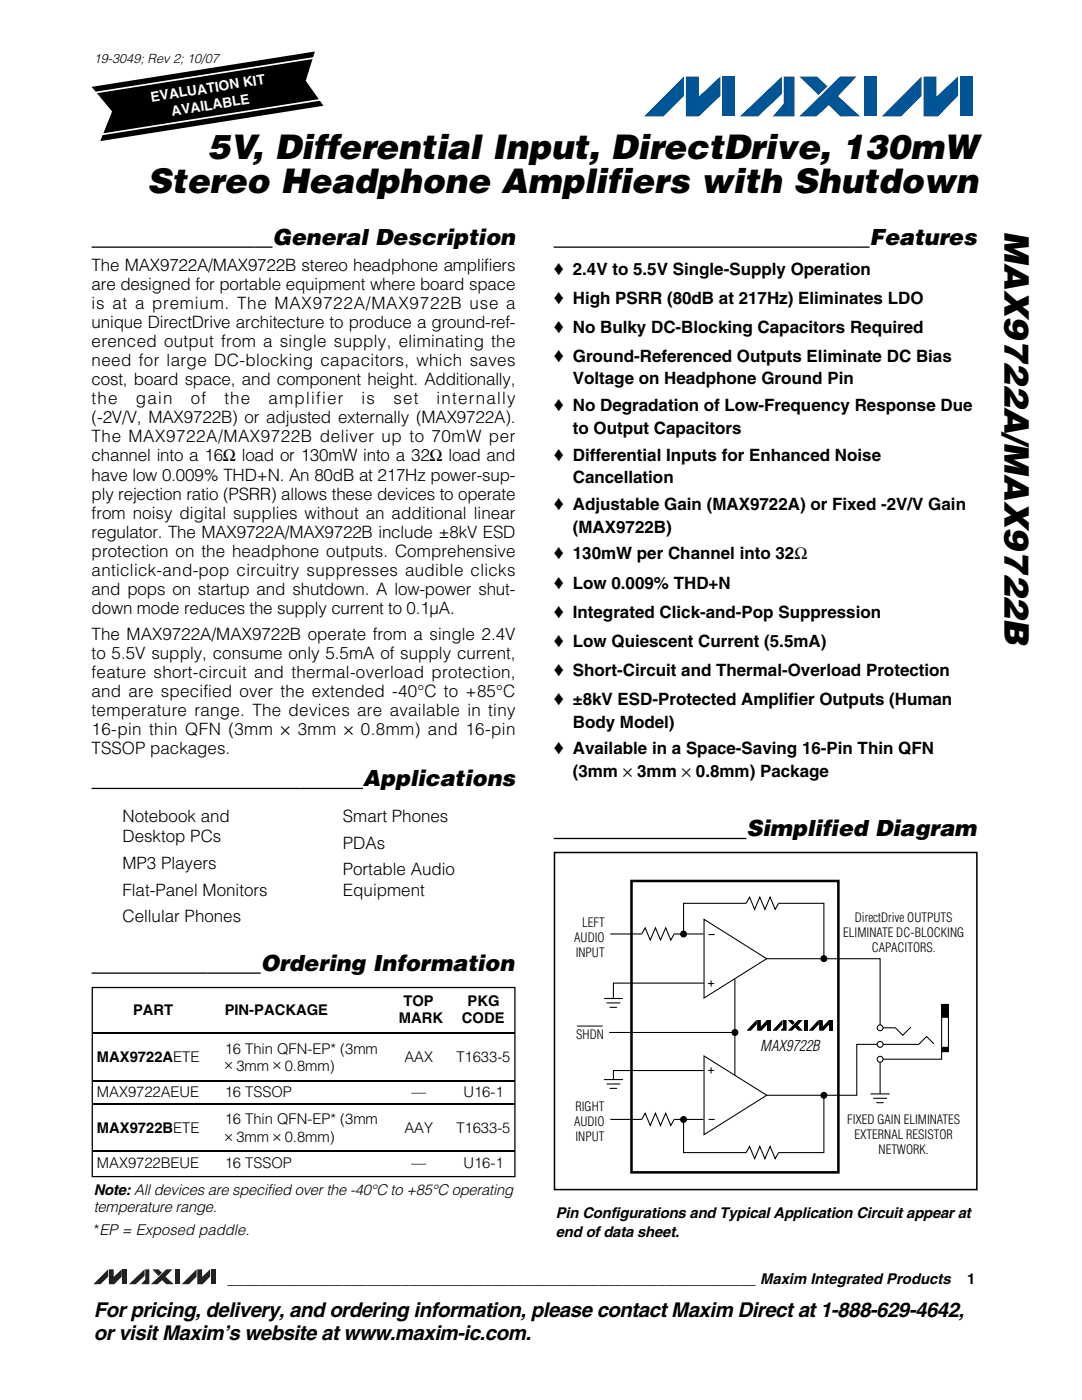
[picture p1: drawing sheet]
<svg xmlns="http://www.w3.org/2000/svg" width="216mm" height="279mm" viewBox="0 0 216 279" stroke-linecap="round" stroke-linejoin="round" font-family="sans-serif">
<defs><g id="words">
<g font-size="6.8">
<text x="41.4" y="31.7">5V, Differential Input, DirectDrive, 130mW</text>
<text x="29.4" y="38.5">Stereo Headphone Amplifiers with Shutdown</text>
<text x="200.4" y="46.1" transform="rotate(90 200.4 46.1)">MAX9722A/MAX9722B</text>
</g>
<g font-size="4.4">
<text x="54.4" y="48.9">General Description</text>
<text x="173.5" y="48.9">Features</text>
<text x="72.4" y="157">Applications</text>
<text x="148.9" y="166.9">Simplified Diagram</text>
<text x="52" y="193.8">Ordering Information</text>
</g>
<g font-size="4.1">
<text x="18.7" y="262.8">For pricing, delivery, and ordering information, please contact Maxim Direct at 1-888-629-4642,</text>
<text x="18.7" y="267.5">or visit Maxim’s website at www.maxim-ic.com.</text>
</g>
<g font-size="3.4">
<text x="18.3" y="54">The MAX9722A/MAX9722B stereo headphone amplifiers</text>
<text x="18.3" y="57.8">are designed for portable equipment where board space</text>
<text x="110.5" y="54.8">♦ 2.4V to 5.5V Single-Supply Operation</text>
<text x="18.3" y="61.6">is at a premium. The MAX9722A/MAX9722B use a</text>
<text x="18.3" y="65.4">unique DirectDrive architecture to produce a ground-ref-</text>
<text x="110.5" y="60.6">♦ High PSRR (80dB at 217Hz) Eliminates LDO</text>
<text x="18.3" y="69.2">erenced output from a single supply, eliminating the</text>
<text x="110.5" y="66.4">♦ No Bulky DC-Blocking Capacitors Required</text>
<text x="18.3" y="73.1">need for large DC-blocking capacitors, which saves</text>
<text x="18.3" y="76.9">cost, board space, and component height. Additionally,</text>
<text x="110.5" y="72.2">♦ Ground-Referenced Outputs Eliminate DC Bias</text>
<text x="114.3" y="76.7">Voltage on Headphone Ground Pin</text>
<text x="18.3" y="80.7">the</text>
<text x="27.1" y="80.7">gain</text>
<text x="38.1" y="80.7">of</text>
<text x="44.8" y="80.7">the</text>
<text x="53.6" y="80.7">amplifier</text>
<text x="72.2" y="80.7">is</text>
<text x="78.5" y="80.7">set</text>
<text x="87.1" y="80.7">internally</text>
<text x="110.5" y="82">♦ No Degradation of Low-Frequency Response Due</text>
<text x="18.3" y="84.5">(-2V/V, MAX9722B) or adjusted externally (MAX9722A).</text>
<text x="18.3" y="88.3">The MAX9722A/MAX9722B deliver up to 70mW per</text>
<text x="114.3" y="86.6">to Output Capacitors</text>
<text x="18.3" y="95.9">have low 0.009% THD+N. An 80dB at 217Hz power-sup-</text>
<text x="18.3" y="92.1">channel into a 16Ω load or 130mW into a 32Ω load and</text>
<text x="110.5" y="91.9">♦ Differential Inputs for Enhanced Noise</text>
<text x="18.3" y="99.7">ply rejection ratio (PSRR) allows these devices to operate</text>
<text x="110.5" y="101.8">♦ Adjustable Gain (MAX9722A) or Fixed -2V/V Gain</text>
<text x="114.3" y="96.4">Cancellation</text>
<text x="18.3" y="103.5">from noisy digital supplies without an additional linear</text>
<text x="18.3" y="107.3">regulator. The MAX9722A/MAX9722B include ±8kV ESD</text>
<text x="114.3" y="106.3">(MAX9722B)</text>
<text x="18.3" y="111.2">protection on the headphone outputs. Comprehensive</text>
<text x="110.5" y="111.6">♦ 130mW per Channel into 32Ω</text>
<text x="18.3" y="115">anticlick-and-pop circuitry suppresses audible clicks</text>
<text x="18.3" y="118.8">and pops on startup and shutdown. A low-power shut-</text>
<text x="110.5" y="117.5">♦ Low 0.009% THD+N</text>
<text x="18.3" y="122.6">down mode reduces the supply current to 0.1µA.</text>
<text x="110.5" y="123.3">♦ Integrated Click-and-Pop Suppression</text>
<text x="18.3" y="127.7">The MAX9722A/MAX9722B operate from a single 2.4V</text>
<text x="18.3" y="131.5">to 5.5V supply, consume only 5.5mA of supply current,</text>
<text x="110.5" y="129.1">♦ Low Quiescent Current (5.5mA)</text>
<text x="18.3" y="135.3">feature short-circuit and thermal-overload protection,</text>
<text x="110.5" y="134.9">♦ Short-Circuit and Thermal-Overload Protection</text>
<text x="18.3" y="139.1">and are specified over the extended -40°C to +85°C</text>
<text x="18.3" y="142.9">temperature range. The devices are available in tiny</text>
<text x="110.5" y="140.7">♦ ±8kV ESD-Protected Amplifier Outputs (Human</text>
<text x="18.3" y="146.7">16-pin thin QFN (3mm</text>
<text x="59.4" y="146.7">3mm</text>
<text x="72" y="146.7">0.8mm) and 16-pin</text>
<text x="114.3" y="145.2">Body Model)</text>
<text x="18.3" y="150.5">TSSOP packages.</text>
<text x="110.5" y="150.5">♦ Available in a Space-Saving 16-Pin Thin QFN</text>
<text x="114.3" y="155.1">(3mm</text>
<text x="127.1" y="155.1">3mm</text>
<text x="138.9" y="155.1">0.8mm) Package</text>
<text x="24.4" y="164">Notebook and</text>
<text x="68.4" y="164">Smart Phones</text>
<text x="24.4" y="168.1">Desktop PCs</text>
<text x="24.4" y="173.4">MP3 Players</text>
<text x="68.4" y="169.3">PDAs</text>
<text x="24.4" y="178.7">Flat-Panel Monitors</text>
<text x="68.4" y="174.7">Portable Audio</text>
<text x="68.4" y="178.7">Equipment</text>
<text x="24.4" y="184.1">Cellular Phones</text>
</g>
<g font-size="3">
<text x="151.7" y="209.7">MAX9722B</text>
<text x="18.7" y="238.4">Note: All devices are specified over the -40°C to +85°C operating</text>
<text x="18.7" y="241.8">temperature range.</text>
<text x="110.9" y="243.1">Pin Configurations and Typical Application Circuit appear at</text>
<text x="18.7" y="246.5">*EP = Exposed paddle.</text>
<text x="110.9" y="246.9">end of data sheet.</text>
<text x="45.4" y="256.3">________________________________________________________________ Maxim Integrated Products</text>
<text x="193" y="256.3">1</text>
</g>
<g font-size="2.9">
<text x="26.5" y="202.5">PART</text>
<text x="44.8" y="202.5">PIN-PACKAGE</text>
<text x="80.5" y="200.7">TOP</text>
<text x="93.3" y="200.7">PKG</text>
<text x="79.6" y="204.1">MARK</text>
<text x="92.2" y="204.1">CODE</text>
<text x="19.3" y="212">MAX9722AETE</text>
<text x="44.8" y="210.3">16 Thin QFN-EP* (3mm</text>
<text x="47.2" y="213.6">3mm</text>
<text x="56.8" y="213.6">0.8mm)</text>
<text x="80.7" y="212">AAX</text>
<text x="91.1" y="212">T1633-5</text>
<text x="19.3" y="219">MAX9722AEUE</text>
<text x="44.8" y="219">16 TSSOP</text>
<text x="82.1" y="219">—</text>
<text x="92.5" y="219">U16-1</text>
<text x="19.3" y="226.1">MAX9722BETE</text>
<text x="44.8" y="224.4">16 Thin QFN-EP* (3mm</text>
<text x="47.2" y="227.9">3mm</text>
<text x="56.8" y="227.9">0.8mm)</text>
<text x="80.7" y="226.1">AAY</text>
<text x="91.1" y="226.1">T1633-5</text>
<text x="19.3" y="233.1">MAX9722BEUE</text>
<text x="44.8" y="233.1">16 TSSOP</text>
<text x="82.1" y="233.1">—</text>
<text x="92.5" y="233.1">U16-1</text>
</g>
<g font-size="2.8" fill="#fff">
<text x="30.2" y="20.3" transform="rotate(-9 30.2 20.3)">EVALUATION KIT</text>
<text x="34.4" y="23.1" transform="rotate(-9 34.4 23.1)">AVAILABLE</text>
</g>
<g font-size="2.5">
<text x="18.7" y="12.5">19-3049; Rev 2; 10/07</text>
<text x="56" y="146.7">✕</text>
<text x="68.6" y="146.7">✕</text>
<text x="124.3" y="155.1">✕</text>
<text x="136" y="155.1">✕</text>
<text x="116.2" y="185">LEFT</text>
<text x="170.6" y="184">DirectDrive OUTPUTS</text>
<text x="114.6" y="188">AUDIO</text>
<text x="114.9" y="190.9">INPUT</text>
<text x="168.3" y="187">ELIMINATE DC-BLOCKING</text>
<text x="174" y="190">CAPACITORS.</text>
<text x="115" y="207.3">SHDN</text>
<text x="114.8" y="221.8">RIGHT</text>
<text x="114.5" y="224.7">AUDIO</text>
<text x="114.8" y="227.7">INPUT</text>
<text x="169" y="224.4">FIXED GAIN ELIMINATES</text>
<text x="170.5" y="227.3">EXTERNAL RESISTOR</text>
<text x="175.3" y="230.3">NETWORK.</text>
</g>
<g font-size="2">
<text x="44.8" y="213.4">✕</text>
<text x="54.5" y="213.4">✕</text>
<text x="44.8" y="227.7">✕</text>
<text x="54.5" y="227.7">✕</text>
</g>
</g></defs>
<g fill="#005596">
<path d="M147.6 23.2l8.4-7.9v3.5l-4.7 4.4z"/>
<path d="M156.4 15.3h2.1v7.9h-4.3l2.2-2.5z"/>
<path d="M159.5 15.3h3.5l2.1 1.9-1.8 1.8z"/>
<path d="M159.5 23.2l8.2-7.9h3.2l-3.7 3.9 4.4 4h-3.9l-2.3-2.2-2.5 2.2z"/>
<path d="M136.5 15.3v3.8l-4.1 4.1h-3.9z"/>
<path d="M136.9 15.3h2.5v4l4.4-4v3.8l-4.4 4.1h-2.5z"/>
<path d="M144.1 15.3h2.6v7.9h-2.6z"/>
<path d="M172.5 15.3h2.6v7.9h-2.6z"/>
<path d="M183.9 15.2v3.9l-4.1 4.1h-3.8z"/>
<path d="M184.3 15.3h2.5v4l4.4-4.1v3.9l-4 4.1h-2.9z"/>
<path d="M191.6 15.3h2.6v7.9h-2.6z"/>
</g>
<path d="M18.3 49.3h36.1M110.5 49.3h63M18.3 157.4h54.1" fill="none" stroke="#000" stroke-width=".26"/>
<path d="M18.6 251.5h26v5.1h-26z" fill="#fff"/>
<g fill="#231f20">
<path d="M25.7 256.3l3.2-3-.1 1.3-1.7 1.7z"/>
<path d="M29 253.3h.8v3h-1.6l.8-1z"/>
<path d="M30.4 253.3h1.2l.7 .7-.7 .7z"/>
<path d="M30.1 256.3l3.1-3h1.2l-1.4 1.5 1.7 1.5h-1.5l-.8-.8-1 .8z"/>
<path d="M21.6 253.3v1.5l-1.5 1.5h-1.5z"/>
<path d="M21.7 253.3h1v1.5l1.6-1.5v1.5l-1.5 1.5h-1.1z"/>
<path d="M24.4 253.3h1v3h-1z"/>
<path d="M35 253.3h.9v3h-.9z"/>
<path d="M39.2 253.3v1.5l-1.5 1.5h-1.4z"/>
<path d="M39.4 253.3h.9v1.5l1.6-1.5v1.5l-1.5 1.5h-1z"/>
<path d="M42.1 253.3h.9v3h-.9z"/>
</g>
<path d="M18.3 194.2h33.7" fill="none" stroke="#000" stroke-width=".26"/>
<path d="M140.5 210.7l12.5 7.9-12.5 7.8z" fill="#fff" stroke="#000" stroke-width=".21"/>
<g fill="none" stroke="#000" stroke-width=".21">
<path d="M120.6 215.5h3.6M121.1 216.3h2.6M121.7 217.2h1.3M140.5 213.6h-18.1v1.9M141.3 213.6h1.2M141.9 213v1.2M173.8 218.3h3.6M174.3 219.2h2.6M187.9 209.9v1.5h-12.3v6.9M121.8 223.4h6.3l.6-1.2 1.1 2.4 1-2.4 1 2.4 1-2.4 1 2.4 .7-1.2M134.5 223.4h5.9M141.4 223.4h1.2"/>
<path d="M174.9 220.1h1.4"/>
</g>
<path d="M140.5 183.5l12.5 7.8-12.5 7.9z" fill="#fff" stroke="#000" stroke-width=".21"/>
<g fill="none" stroke="#000" stroke-width=".21">
<path d="M120.6 199.3h3.6M121.8 186.4h6.3l.6-1.2 1.1 2.4 1-2.4 1 2.4 1-2.4 1 2.4 .7-1.2M134.5 186.4h5.9M136.4 186.4v-6.1h12.5l.7-1.3 1 2.5 1-2.5 1 2.5 1.1-2.5 1 2.5 .7-1.2h9v11.2M140.5 196.2h-18.1v3.1M141.3 196.3h1.2M141.4 186.5h1.2M141.9 195.7v1.2M146.6 195.4v19.2M153 191.3h22.6v13.8h3.1l1.4 1.5 1.7-1.6M121.1 200.2h2.6M121.6 206.1h25"/>
<path d="M121.7 201h1.3M164.4 218.6v11.4h-9l-.7 1.2-1-2.4-1.1 2.4-1-2.4-1 2.4-1-2.4-.7 1.2h-12.5v-6.6M186.3 208.3l-1.4-1.4-1.6 1.5h-12.3v10.2h-18"/>
</g>
<path d="M126 175.8h41.3v58.2h-41.3z" fill="none" stroke="#000" stroke-width=".51"/>
<g fill="#000" stroke="#000" stroke-width=".21">
<circle cx="136.4" cy="186.4" r=".58"/>
<circle cx="164.4" cy="191.3" r=".58"/>
<circle cx="146.6" cy="206.1" r=".58"/>
<circle cx="136.4" cy="223.4" r=".58"/>
</g>
<g fill="#fff" stroke="#000" stroke-width=".21">
<circle cx="175.6" cy="205.1" r=".58"/>
<circle cx="175.6" cy="208.4" r=".58"/>
<circle cx="175.6" cy="211.4" r=".58"/>
</g>
<g fill="#000" stroke="#000" stroke-width=".21">
<path d="M187.9 209h1.3v.9h-1.3zM187.9 200.5h1.3v2.5h-1.3z"/>
<circle cx="164.4" cy="218.6" r=".58"/>
</g>
<path d="M187.9 200.5h1.3v9.4h-1.3z" fill="none" stroke="#000" stroke-width=".21"/>
<path d="M115.1 204.8h5.2z" fill="#000" stroke="#000" stroke-width=".2"/>
<path d="M151 203.6v.8l-1.2 1.3h-.8zM151.1 203.6h.7v1.4l1.3-1.4v.8l-1.2 1.3h-.8zM153.2 203.6h.7v2.1h-.7zM156.1 203.6v.8l-1.1 1.3h-.8zM156.3 203.6h.6v2.1h-1.1l.5-.6zM159.3 203.6h.8l-.9 1 .9 1.1h-.8l-.6-.7-.7 .7h-.8zM157.2 203.6h.8l.6 .5-.5 .4zM160.4 203.6h.7v2.1h-.7zM163.3 203.6v.8l-1.1 1.3h-.8zM163.5 203.6h.6v1.4l1.3-1.4v.8l-1.1 1.3h-.8zM165.6 203.6h.6v2.1h-.6z" fill="#000"/>
<path d="M110.6 170.1h84.3v67.3h-84.3z" fill="none" stroke="#000" stroke-width=".3"/>
<path d="M110.5 167.3h38.4" fill="none" stroke="#000" stroke-width=".26"/>
<path d="M18.5 197.2h84.1v37.5h-84.1z" fill="#fff"/>
<path d="M18.5 206.2h84.2M18.5 215.7h84.2M18.5 220.3h84.2M18.5 229.8h84.2" fill="none" stroke="#000" stroke-width=".2"/>
<path d="M18.4 197.1h84.3v37.7h-84.3z" fill="none" stroke="#000" stroke-width=".25"/>
<path d="M18.3 17.3l44.5-7-1.8 5.8 3.5 5-44.5 7.1 2.4-6z" fill-rule="evenodd" fill="#000"/>
<path d="M62.9 11.5l-44.1 7M64.5 19.8l-44.9 7.1" fill="none" stroke="#fff" stroke-width=".34"/>
<use href="#words"/>
</svg>
